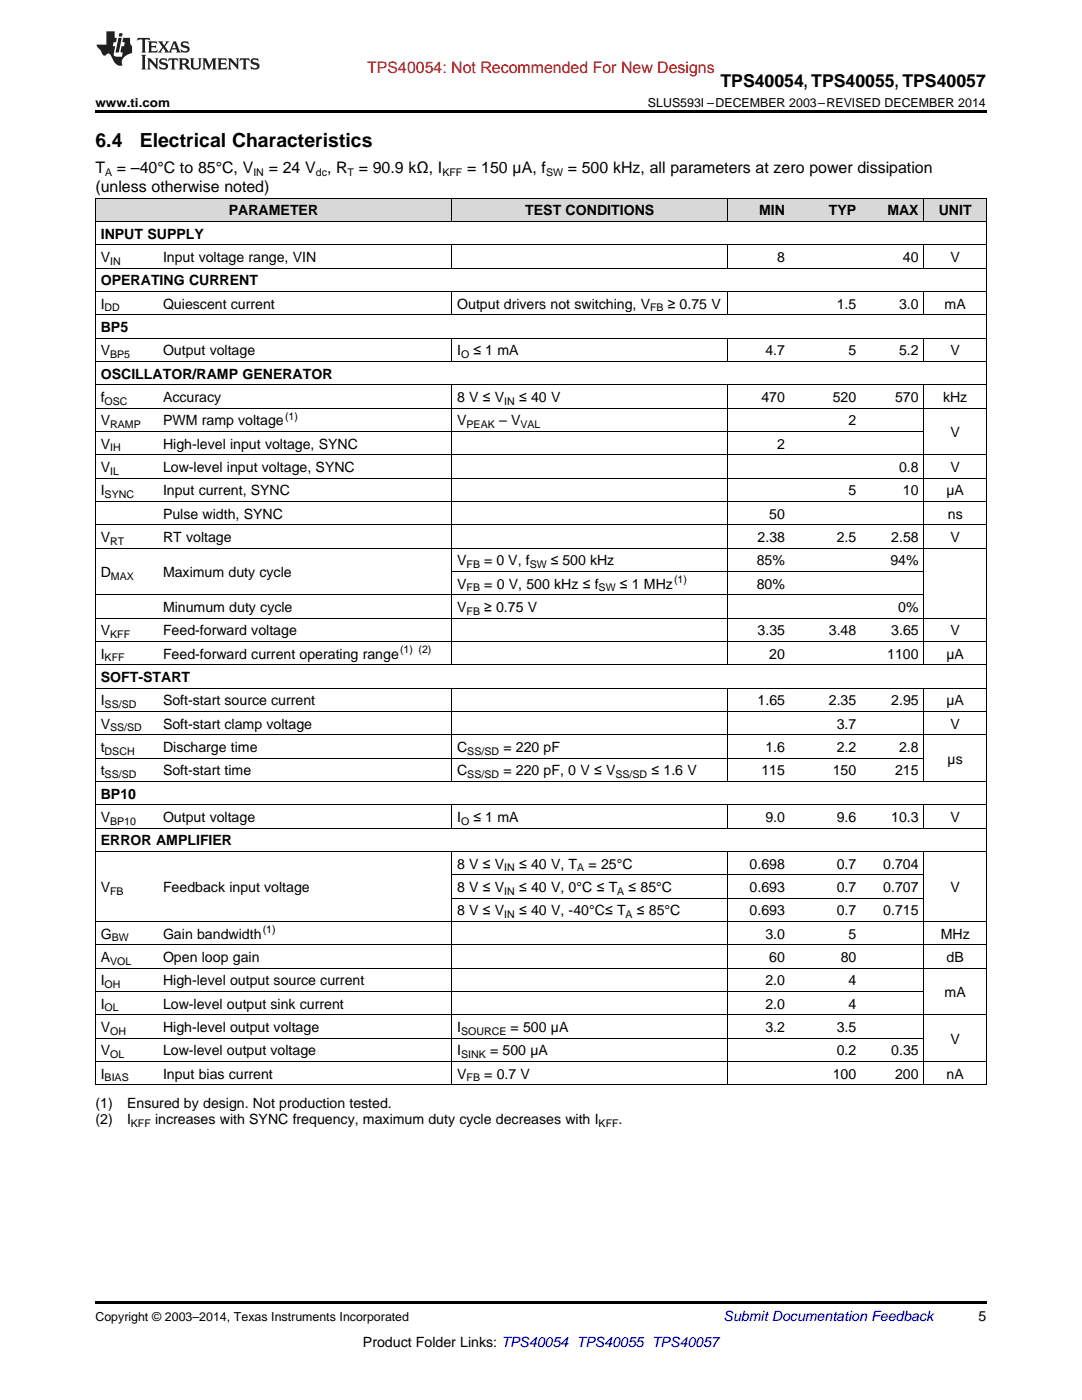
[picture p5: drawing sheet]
<svg xmlns="http://www.w3.org/2000/svg" width="216mm" height="279mm" viewBox="0 0 216 279" stroke-linecap="round" stroke-linejoin="round" font-family="sans-serif">
<defs><g id="words">
<g font-size="3.9">
<text x="19.1" y="29.3">6.4</text>
<text x="27.9" y="29.3">Electrical Characteristics</text>
</g>
<text font-size="3.5" x="143.8" y="17.3">TPS40054, TPS40055, TPS40057</text>
<text font-size="3.2" fill="#f00" x="73.3" y="14.6">TPS40054: Not Recommended For New Designs</text>
<g font-size="3.2">
<text x="19.1" y="34.4">T</text>
<text x="23.3" y="34.4">= –40°C to 85°C, V</text>
<text x="53.6" y="34.4">= 24 V</text>
<text x="65.2" y="34.4">, R = 90.9 kΩ, I</text>
<text x="93.2" y="34.4">= 150 µA, f</text>
<text x="113.3" y="34.4">= 500 kHz, all parameters at zero power dissipation</text>
<text x="19.1" y="38.3">(unless otherwise noted)</text>
</g>
<g font-size="2.8">
<text x="20.1" y="47.6">INPUT SUPPLY</text>
<text x="45.6" y="43">PARAMETER</text>
<text x="104.8" y="43">TEST CONDITIONS</text>
<text x="151.5" y="43">MIN</text>
<text x="165.4" y="43">TYP</text>
<text x="177.1" y="43">MAX</text>
<text x="187.3" y="43">UNIT</text>
<text x="20.1" y="52.3">V</text>
<text x="32.5" y="52.3">Input voltage range, VIN</text>
<text x="155.1" y="52.3">8</text>
<text x="180.2" y="52.3">40</text>
<text x="189.7" y="52.3">V</text>
<text x="20.1" y="56.9">OPERATING CURRENT</text>
<text x="20.1" y="61.6">I</text>
<text x="32.5" y="61.6">Quiescent current</text>
<text x="91.2" y="61.6">Output drivers not switching, V</text>
<text x="133.2" y="61.6">≥ 0.75 V</text>
<text x="167" y="61.6">1.5</text>
<text x="179.4" y="61.6">3.0</text>
<text x="188.5" y="61.6">mA</text>
<text x="20.1" y="66.3">BP5</text>
<text x="20.1" y="70.9">V</text>
<text x="32.5" y="70.9">Output voltage</text>
<text x="91.2" y="70.9">I</text>
<text x="94.5" y="70.9">≤ 1 mA</text>
<text x="152.7" y="70.9">4.7</text>
<text x="169.3" y="70.9">5</text>
<text x="179.4" y="70.9">5.2</text>
<text x="189.7" y="70.9">V</text>
<text x="20.1" y="75.6">OSCILLATOR/RAMP GENERATOR</text>
<text x="20.1" y="80.2">f</text>
<text x="32.5" y="80.2">Accuracy</text>
<text x="91.2" y="80.2">8 V ≤ V</text>
<text x="103.6" y="80.2">≤ 40 V</text>
<text x="151.9" y="80.2">470</text>
<text x="166.2" y="80.2">520</text>
<text x="178.6" y="80.2">570</text>
<text x="188.2" y="80.2">kHz</text>
<text x="20.1" y="89.5">V</text>
<text x="20.1" y="84.9">V</text>
<text x="32.5" y="89.5">High-level input voltage, SYNC</text>
<text x="32.5" y="84.9">PWM ramp voltage</text>
<text x="91.2" y="84.9">V</text>
<text x="99.6" y="84.9">– V</text>
<text x="155.1" y="89.5">2</text>
<text x="169.3" y="84.9">2</text>
<text x="189.7" y="87.2">V</text>
<text x="20.1" y="94.2">V</text>
<text x="32.5" y="94.2">Low-level input voltage, SYNC</text>
<text x="179.4" y="94.2">0.8</text>
<text x="189.7" y="94.2">V</text>
<text x="20.1" y="98.8">I</text>
<text x="32.5" y="98.8">Input current, SYNC</text>
<text x="169.3" y="98.8">5</text>
<text x="180.2" y="98.8">10</text>
<text x="188.8" y="98.8">µA</text>
<text x="32.5" y="103.5">Pulse width, SYNC</text>
<text x="153.5" y="103.5">50</text>
<text x="189.1" y="103.5">ns</text>
<text x="20.1" y="108.2">V</text>
<text x="32.5" y="108.2">RT voltage</text>
<text x="91.2" y="112.8">V</text>
<text x="96.6" y="112.8">= 0 V, f</text>
<text x="109.9" y="112.8">≤ 500 kHz</text>
<text x="151" y="112.8">85%</text>
<text x="151.2" y="108.2">2.38</text>
<text x="167" y="108.2">2.5</text>
<text x="177.7" y="112.8">94%</text>
<text x="177.8" y="108.2">2.58</text>
<text x="189.7" y="108.2">V</text>
<text x="20.1" y="115.1">D</text>
<text x="32.5" y="115.1">Maximum duty cycle</text>
<text x="91.2" y="117.5">V</text>
<text x="96.6" y="117.5">= 0 V, 500 kHz ≤ f</text>
<text x="123.7" y="117.5">≤ 1 MHz</text>
<text x="151" y="117.5">80%</text>
<text x="32.5" y="122.1">Minumum duty cycle</text>
<text x="91.2" y="122.1">V</text>
<text x="96.6" y="122.1">≥ 0.75 V</text>
<text x="179.2" y="122.1">0%</text>
<text x="20.1" y="131.4">I</text>
<text x="20.1" y="126.8">V</text>
<text x="32.5" y="131.4">Feed-forward current operating range</text>
<text x="32.5" y="126.8">Feed-forward voltage</text>
<text x="151.2" y="126.8">3.35</text>
<text x="153.5" y="131.4">20</text>
<text x="165.4" y="126.8">3.48</text>
<text x="177" y="131.4">1100</text>
<text x="177.8" y="126.8">3.65</text>
<text x="188.8" y="131.4">µA</text>
<text x="189.6" y="126.8">V</text>
<text x="20.1" y="136.1">SOFT-START</text>
<text x="20.1" y="140.8">I</text>
<text x="32.5" y="140.8">Soft-start source current</text>
<text x="151.2" y="140.8">1.65</text>
<text x="165.4" y="140.8">2.35</text>
<text x="177.8" y="140.8">2.95</text>
<text x="188.8" y="140.8">µA</text>
<text x="20.1" y="145.4">V</text>
<text x="32.5" y="145.4">Soft-start clamp voltage</text>
<text x="167" y="145.4">3.7</text>
<text x="189.7" y="145.4">V</text>
<text x="20.1" y="154.7">t</text>
<text x="20.1" y="150.1">t</text>
<text x="32.5" y="154.7">Soft-start time</text>
<text x="32.5" y="150.1">Discharge time</text>
<text x="91.2" y="154.7">C</text>
<text x="91.2" y="150.1">C</text>
<text x="100.4" y="154.7">= 220 pF, 0 V ≤ V</text>
<text x="100.4" y="150.1">= 220 pF</text>
<text x="130" y="154.7">≤ 1.6 V</text>
<text x="151.9" y="154.7">115</text>
<text x="152.7" y="150.1">1.6</text>
<text x="166.2" y="154.7">150</text>
<text x="167" y="150.1">2.2</text>
<text x="178.6" y="154.7">215</text>
<text x="179.4" y="150.1">2.8</text>
<text x="189.1" y="152.4">µs</text>
<text x="20.1" y="159.4">BP10</text>
<text x="20.1" y="164">V</text>
<text x="32.5" y="164">Output voltage</text>
<text x="91.2" y="164">I</text>
<text x="94.5" y="164">≤ 1 mA</text>
<text x="152.7" y="164">9.0</text>
<text x="167" y="164">9.6</text>
<text x="177.8" y="164">10.3</text>
<text x="189.7" y="164">V</text>
<text x="20.1" y="168.7">ERROR AMPLIFIER</text>
<text x="91.2" y="173.4">8 V ≤ V</text>
<text x="103.6" y="173.4">≤ 40 V, T</text>
<text x="117.4" y="173.4">= 25°C</text>
<text x="149.6" y="173.4">0.698</text>
<text x="167" y="173.4">0.7</text>
<text x="176.2" y="173.4">0.704</text>
<text x="20.1" y="178">V</text>
<text x="32.5" y="178">Feedback input voltage</text>
<text x="91.2" y="178">8 V ≤ V</text>
<text x="103.6" y="178">≤ 40 V, 0°C ≤ T</text>
<text x="125.4" y="178">≤ 85°C</text>
<text x="149.6" y="178">0.693</text>
<text x="167" y="178">0.7</text>
<text x="176.2" y="178">0.707</text>
<text x="189.7" y="178">V</text>
<text x="91.2" y="182.7">8 V ≤ V</text>
<text x="103.6" y="182.7">≤ 40 V, -40°C≤ T</text>
<text x="127.1" y="182.7">≤ 85°C</text>
<text x="149.6" y="182.7">0.693</text>
<text x="167" y="182.7">0.7</text>
<text x="176.2" y="182.7">0.715</text>
<text x="20.1" y="192">A</text>
<text x="20.1" y="187.3">G</text>
<text x="32.5" y="192">Open loop gain</text>
<text x="32.5" y="187.3">Gain bandwidth</text>
<text x="152.7" y="187.3">3.0</text>
<text x="153.5" y="192">60</text>
<text x="167.7" y="192">80</text>
<text x="169.3" y="187.3">5</text>
<text x="187.7" y="187.3">MHz</text>
<text x="188.9" y="192">dB</text>
<text x="20.1" y="196.6">I</text>
<text x="32.5" y="196.6">High-level output source current</text>
<text x="152.7" y="196.6">2.0</text>
<text x="169.3" y="196.6">4</text>
<text x="20.1" y="201.3">I</text>
<text x="32.5" y="201.3">Low-level output sink current</text>
<text x="152.7" y="201.3">2.0</text>
<text x="169.3" y="201.3">4</text>
<text x="188.5" y="199">mA</text>
<text x="20.1" y="206">V</text>
<text x="32.5" y="206">High-level output voltage</text>
<text x="91.2" y="206">I</text>
<text x="101.9" y="206">= 500 µA</text>
<text x="152.7" y="206">3.2</text>
<text x="167" y="206">3.5</text>
<text x="189.7" y="208.3">V</text>
<text x="20.1" y="210.6">V</text>
<text x="20.1" y="215.3">I</text>
<text x="32.5" y="210.6">Low-level output voltage</text>
<text x="32.5" y="215.3">Input bias current</text>
<text x="91.2" y="210.6">I</text>
<text x="91.2" y="215.3">V</text>
<text x="96.6" y="215.3">= 0.7 V</text>
<text x="97.8" y="210.6">= 500 µA</text>
<text x="166.2" y="215.3">100</text>
<text x="167" y="210.6">0.2</text>
<text x="177.8" y="210.6">0.35</text>
<text x="178.6" y="215.3">200</text>
<text x="188.9" y="215.3">nA</text>
<text x="19" y="221.1">(1)</text>
<text x="25.4" y="221.1">Ensured by design. Not production tested.</text>
<text x="19" y="224.3">(2)</text>
<text x="25.4" y="224.3">I</text>
<text x="30.9" y="224.3">increases with SYNC frequency, maximum duty cycle decreases with I</text>
<text x="123.4" y="224.3">.</text>
<text x="195.3" y="263.6">5</text>
<text x="72.4" y="268.9">Product Folder Links: TPS40054 TPS40055 TPS40057</text>
</g>
<text font-size="2.8" fill="#0000c8" x="144.4" y="263.6">Submit Documentation Feedback</text>
<g font-size="2.5">
<text x="19.1" y="21.4">www.ti.com</text>
<text x="129.3" y="21.4">SLUS593I –DECEMBER 2003–REVISED DECEMBER 2014</text>
<text x="19" y="263.6">Copyright © 2003–2014, Texas Instruments Incorporated</text>
</g>
<g font-size="2.1">
<text x="21" y="35.1">A</text>
<text x="50.6" y="35.1">IN</text>
<text x="63" y="35.1">dc</text>
<text x="69.4" y="35.1">T</text>
<text x="88.3" y="35.1">KFF</text>
<text x="108.9" y="35.1">SW</text>
<text x="22" y="52.8">IN</text>
<text x="20.9" y="62.2">DD</text>
<text x="129.7" y="62.2">FB</text>
<text x="22" y="71.5">BP5</text>
<text x="92" y="71.5">O</text>
<text x="20.9" y="80.8">OSC</text>
<text x="56.9" y="83.7">(1)</text>
<text x="100.6" y="80.8">IN</text>
<text x="22" y="85.4">RAMP</text>
<text x="93.1" y="85.4">PEAK</text>
<text x="103.9" y="85.4">VAL</text>
<text x="22" y="90.1">IH</text>
<text x="22" y="94.8">IL</text>
<text x="20.9" y="99.4">SYNC</text>
<text x="22" y="108.7">RT</text>
<text x="93.1" y="113.4">FB</text>
<text x="105.7" y="113.4">SW</text>
<text x="22.1" y="115.7">MAX</text>
<text x="93.1" y="118">FB</text>
<text x="119.4" y="118">SW</text>
<text x="134.5" y="116.3">(1)</text>
<text x="93.1" y="122.7">FB</text>
<text x="22" y="127.4">KFF</text>
<text x="79.8" y="130.3">(1) (2)</text>
<text x="20.9" y="132">KFF</text>
<text x="20.9" y="141.3">SS/SD</text>
<text x="22" y="146">SS/SD</text>
<text x="20.9" y="155.3">SS/SD</text>
<text x="20.9" y="150.6">DSCH</text>
<text x="93.2" y="155.3">SS/SD</text>
<text x="93.2" y="150.6">SS/SD</text>
<text x="122.8" y="155.3">SS/SD</text>
<text x="22" y="164.6">BP10</text>
<text x="92" y="164.6">O</text>
<text x="100.6" y="173.9">IN</text>
<text x="115.2" y="173.9">A</text>
<text x="22" y="178.6">FB</text>
<text x="100.6" y="178.6">IN</text>
<text x="123.2" y="178.6">A</text>
<text x="100.6" y="183.2">IN</text>
<text x="124.8" y="183.2">A</text>
<text x="22.3" y="187.9">BW</text>
<text x="52.4" y="186.2">(1)</text>
<text x="20.9" y="197.2">OH</text>
<text x="22" y="192.5">VOL</text>
<text x="20.9" y="201.9">OL</text>
<text x="22" y="206.5">OH</text>
<text x="92" y="206.5">SOURCE</text>
<text x="20.9" y="215.8">BIAS</text>
<text x="22" y="211.2">OL</text>
<text x="92" y="211.2">SINK</text>
<text x="93.1" y="215.8">FB</text>
<text x="26.1" y="224.9">KFF</text>
<text x="119.5" y="224.9">KFF</text>
</g>
</g></defs>
<g fill="#d8d8d8">
<path d="M19 39.6h12.5v4.6h-12.5z"/>
<path d="M31.5 39.6h58.7v4.6h-58.7z"/>
<path d="M90.2 39.6h55.1v4.6h-55.1z"/>
<path d="M145.3 39.6h12.4v4.6h-12.4z"/>
<path d="M157.7 39.6h14.2v4.6h-14.2z"/>
<path d="M171.9 39.6h12.5v4.6h-12.5z"/>
<path d="M184.4 39.6h12.4v4.6h-12.4z"/>
</g>
<path d="M19 22h177.8v.5h-177.8zM19 259.7h177.8v.5h-177.8z" fill="#000"/>
<g fill="none" stroke="#000" stroke-width=".2">
<path d="M19 39.5h177.8M19.1 39.5v177M90.1 39.5v4.7M145.2 39.5v4.7M184.3 39.5v4.7M196.8 39.5v177M19 58.2h177.8M19 53.5h177.8M19 48.8h177.8M19 44.2h177.8M90.1 48.9v4.7M90.1 58.2v4.7"/>
<path d="M145.2 48.9v4.7M145.2 58.2v4.7M184.3 48.9v4.7M184.3 58.2v4.7M19 76.8h177.8M19 72.1h177.8M19 67.5h177.8M19 62.8h177.8M90.1 67.5v4.7M90.1 76.8v55.9M145.2 67.5v4.7M145.2 76.8v55.9"/>
<path d="M184.3 67.5v4.7M184.3 76.8v55.9M19 95.4h177.8M19 90.8h177.8M19 86.1h165.4M19 81.4h177.8M19 118.7h165.4M19 109.4h177.8M19 104.7h177.8M19 100.1h177.8M90.2 114h94.2M19 137.3h177.8"/>
<path d="M19 132.7h177.8M19 128h177.8M19 123.3h177.8M90.1 137.3v18.7M145.2 137.3v18.7M184.3 137.3v18.7M19 155.9h177.8M19 151.3h165.4M19 146.6h177.8M19 142h177.8M19 169.9h177.8M19 165.3h177.8"/>
<path d="M19 160.6h177.8M90.1 160.6v4.7M90.1 169.9v46.6M90.2 179.2h94.2M90.2 174.6h94.2M145.2 160.6v4.7M145.2 169.9v46.6M184.3 160.6v4.7M184.3 169.9v46.6M19 197.9h165.4M19 193.2h177.8M19 188.5h177.8"/>
<path d="M19 183.9h177.8M19 216.5h177.8M19 211.8h177.8M19 207.2h165.4M19 202.5h177.8"/>
</g>
<g fill="#231f20">
<path d="M27.5 7.6l-.1 .5 .4-.2h.6v.1v2.1l-.2 .4h1l-.3-.4v-2.1l.1-.1h.5l.5 .2-.2-.5zM29.5 8.3l.2 .3v1.5l-.2 .4h1.8l.2-.6a1.04 1.04 0 0 1-1.3 .2v-.7h.6l.3 .2v-.6l-.3 .2h-.6v-.6l.8-.1 .4 .3-.2-.5zM31.5 8.3l.9 1.1-.9 1.1h.8l-.2-.2 .5-.7 .4 .7-.2 .2h1.5l-.1-.2 .1-.4h.9l.1 .4-.2 .2h1l-.3-.3-.7-1.9h-.5l-.9 2-.8-1 .9-1h-.8l.1 .3-.3 .5-.4-.6 .2-.2zM34.7 8.6l.4 1h-.7zM36.3 8.4a.63 .63 0 0 0-.2 .7 .63 .63 0 0 0 .6 .4l.6 .2 .1 .2a.75 .75 0 0 1-.7 .4 .75 .75 0 0 1-.6-.5l.1 .7 .1-.1a1.11 1.11 0 0 0 1.5-.6 1.13 1.13 0 0 0-1.2-.8l-.1-.4a1.04 1.04 0 0 1 1.2 .2l-.2-.5-.1 .1-.5-.2zM28.2 10.9l.2 .4v2.2l-.2 .4h1l-.3-.4v-2.2l.3-.4zM29.3 11.6l.3 .4v1.5l-.3 .4h.8l-.2-.4v-1.3l1.5 1.7v-1.9l.2-.4h-.7l.2 .4v.9l-1.1-1.3zM32 11.8a.62 .62 0 0 0-.2 .7 .62 .62 0 0 0 .6 .4l.6 .1 .1 .3a.76 .76 0 0 1-.7 .3 .76 .76 0 0 1-.6-.4l.1 .7 .1-.1a1.11 1.11 0 0 0 1.5-.6 1.13 1.13 0 0 0-1.2-.8l-.1-.4a1.04 1.04 0 0 1 1.2 .2l-.2-.6-.1 .1-.5-.1zM33.7 11.6l-.2 .6a.61 .61 0 0 1 .8-.3v1.6l-.2 .4h.9l-.2-.4v-1.6a.63 .63 0 0 1 .8 .3l-.2-.6zM35.6 11.6l.3 .4v1.5l-.3 .4h1l-.2-.2v-.8l.5 .2a.76 .76 0 0 0 1.2 .7l-1-1a.58 .58 0 0 0 .6-.5 .58 .58 0 0 0-.5-.6zM36.4 11.9h.1a.45 .45 0 0 1 .5 .1 .45 .45 0 0 1 .1 .5l-.7 .2zM37.9 11.6l.2 .2a2.17 2.17 0 0 0 .3 1.9 .99 .99 0 0 0 1.6-.6v-1.1l.2-.4h-.7l.2 .2a1.92 1.92 0 0 1-.2 1.8 .6 .6 0 0 1-.9-.5v-1.1l.2-.4zM40.4 11.6l.2 .4v1.5l-.2 .4h.7l-.2-.4v-1.4l.8 1.8 .8-1.8v1.4l-.2 .4h.9l-.2-.4v-1.5l.2-.4h-.8l-.6 1.5-.6-1.5zM43.4 11.6l.2 .4v1.5l-.2 .4h1.8l.2-.6a1.04 1.04 0 0 1-1.3 .1v-.6h.5l.4 .2v-.6l-.4 .2h-.5v-.7h.8l.3 .3-.1-.6zM45.5 11.6l.2 .4v1.5l-.2 .4h.7l-.2-.4v-1.3l1.5 1.7v-1.9l.2-.4h-.7l.2 .4v.9l-1.1-1.3zM47.9 11.6l-.1 .6a.61 .61 0 0 1 .8-.3v1.6l-.3 .4h1l-.3-.4 .1-1.6a.63 .63 0 0 1 .7 .3l-.1-.6zM50.2 11.8a.62 .62 0 0 0-.2 .7 .62 .62 0 0 0 .6 .4l.6 .1 .2 .3a.76 .76 0 0 1-.8 .3 .76 .76 0 0 1-.6-.4l.1 .7 .2-.1a1.11 1.11 0 0 0 1.5-.6 1.13 1.13 0 0 0-1.3-.8l-.1-.4a1.04 1.04 0 0 1 1.2 .2l-.1-.6-.2 .1-.5-.1z"/>
<path d="M21.2 6.3v2.6h-1.9l.1 .4 .7 .9a.91 .91 0 0 0 1 .8 .56 .56 0 0 1 .5-.3 .56 .56 0 0 1 .5 .3l.4 .8a1.53 1.53 0 0 0 1.9 1.2 1.54 1.54 0 0 1 1-2.1l.9-.3v-1.4a1.52 1.52 0 0 1-.3-1.6h-1.4l-.2 .8h.5l-.2 .8h-.4l-.2 1v.2l.4 .1-.2 .8a1.93 1.93 0 0 1-1.6-.3l.3-1.8h-.5l.2-.8h.4l.2-.8h-.4v-1.3zM23.6 7.6l-.6 2.9h.7l.6-2.9zM23.8 6.6l-.1 .7h.6l.2-.7z"/>
</g>
<use href="#words"/>
</svg>
